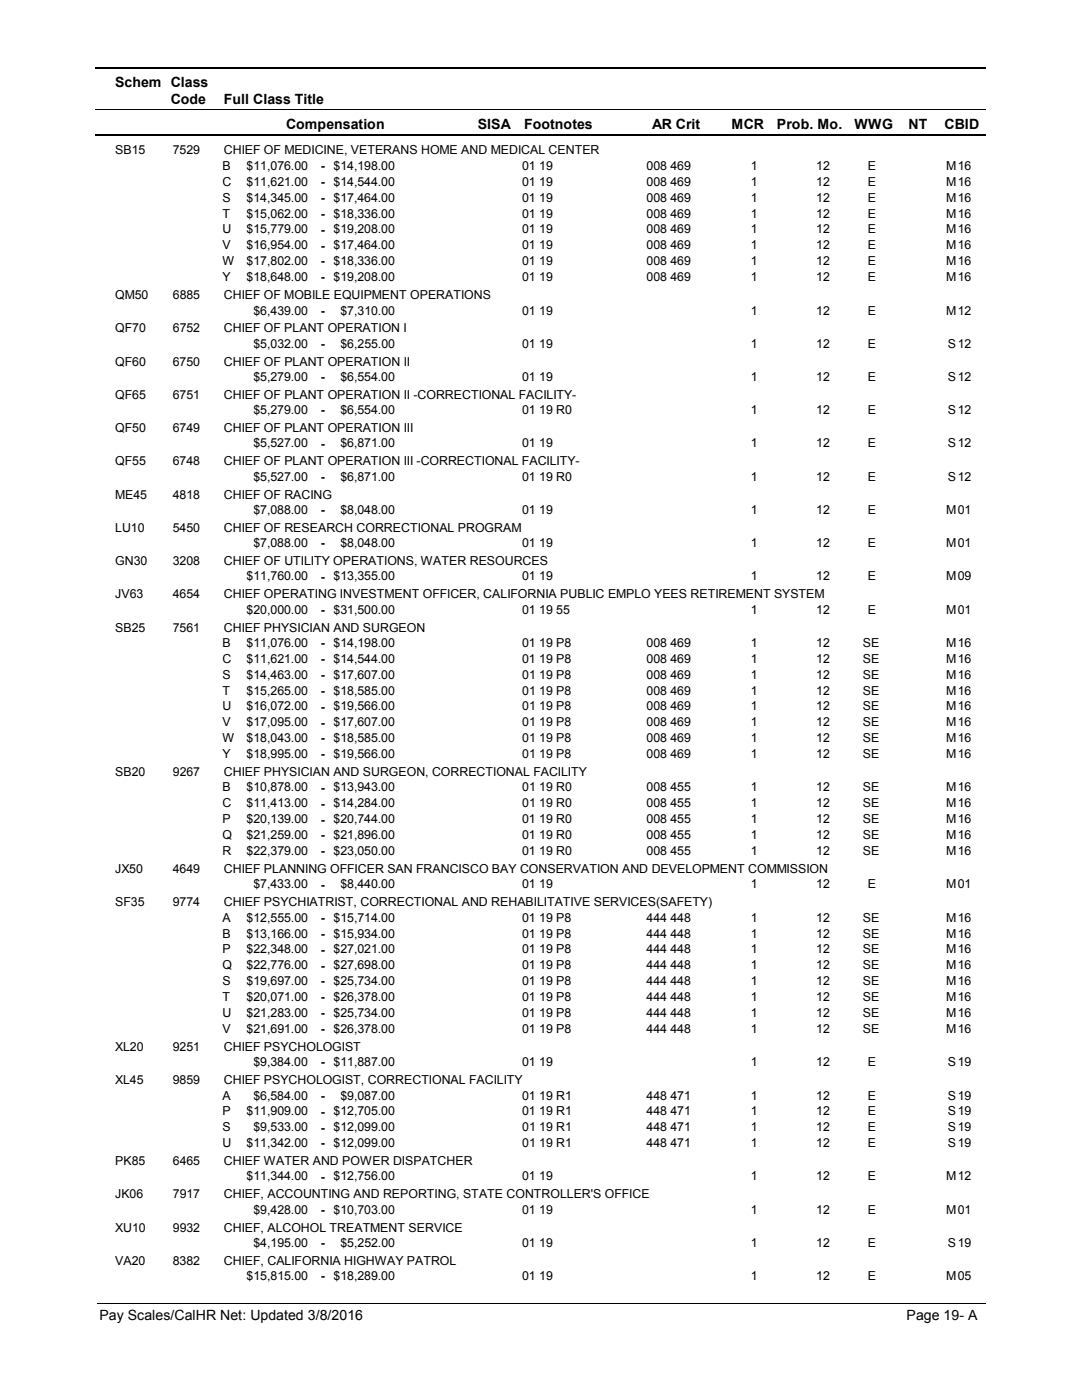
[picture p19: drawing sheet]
<svg xmlns="http://www.w3.org/2000/svg" width="216mm" height="279mm" viewBox="0 0 216 279" stroke-linecap="round" stroke-linejoin="round" font-family="sans-serif">
<defs><g id="words">
<g font-size="2.8">
<text x="23" y="17.3">Schem Class</text>
<text x="34.1" y="20.7">Code</text>
<text x="44.6" y="20.7">Full Class Title</text>
<text x="57.1" y="25.7">Compensation</text>
<text x="95.3" y="25.7">SISA</text>
<text x="104.6" y="25.7">Footnotes</text>
<text x="130.2" y="25.7">AR Crit</text>
<text x="146" y="25.7">MCR</text>
<text x="155.1" y="25.7">Prob. Mo.</text>
<text x="170.5" y="25.7">WWG</text>
<text x="181.3" y="25.7">NT</text>
<text x="188.5" y="25.7">CBID</text>
<text x="19.8" y="263.4">Pay Scales/CalHR Net: Updated 3/8/2016</text>
<text x="180.9" y="263.4">Page 19- A</text>
</g>
<g font-size="2.5">
<text x="23" y="30.8">SB15</text>
<text x="34.5" y="30.8">7529</text>
<text x="44.4" y="33.9">B</text>
<text x="44.7" y="30.8">CHIEF OF MEDICINE, VETERANS HOME AND MEDICAL CENTER</text>
<text x="49.2" y="33.9">$11,076.00</text>
<text x="64" y="33.9">-</text>
<text x="66.6" y="33.9">$14,198.00</text>
<text x="104.2" y="33.9">01 19</text>
<text x="129" y="33.9">008 469</text>
<text x="149.8" y="33.9">1</text>
<text x="162.9" y="33.9">12</text>
<text x="173.2" y="33.9">E</text>
<text x="188.8" y="33.9">M</text>
<text x="191.1" y="33.9">16</text>
<text x="44.4" y="37.1">C</text>
<text x="44.4" y="40.3">S</text>
<text x="49.2" y="37.1">$11,621.00</text>
<text x="49.2" y="40.3">$14,345.00</text>
<text x="64" y="37.1">-</text>
<text x="64" y="40.3">-</text>
<text x="66.6" y="37.1">$14,544.00</text>
<text x="66.6" y="40.3">$17,464.00</text>
<text x="104.2" y="37.1">01 19</text>
<text x="104.2" y="40.3">01 19</text>
<text x="129" y="37.1">008 469</text>
<text x="129" y="40.3">008 469</text>
<text x="149.8" y="37.1">1</text>
<text x="149.8" y="40.3">1</text>
<text x="162.9" y="37.1">12</text>
<text x="162.9" y="40.3">12</text>
<text x="173.2" y="37.1">E</text>
<text x="173.2" y="40.3">E</text>
<text x="188.8" y="37.1">M</text>
<text x="188.8" y="40.3">M</text>
<text x="191.1" y="37.1">16</text>
<text x="191.1" y="40.3">16</text>
<text x="44.4" y="43.4">T</text>
<text x="44.4" y="46.6">U</text>
<text x="49.2" y="43.4">$15,062.00</text>
<text x="49.2" y="46.6">$15,779.00</text>
<text x="64" y="43.5">-</text>
<text x="64" y="46.6">-</text>
<text x="66.6" y="43.4">$18,336.00</text>
<text x="66.6" y="46.6">$19,208.00</text>
<text x="104.2" y="43.4">01 19</text>
<text x="104.2" y="46.6">01 19</text>
<text x="129" y="43.4">008 469</text>
<text x="129" y="46.6">008 469</text>
<text x="149.8" y="43.4">1</text>
<text x="149.8" y="46.6">1</text>
<text x="162.9" y="43.4">12</text>
<text x="162.9" y="46.6">12</text>
<text x="173.2" y="43.4">E</text>
<text x="173.2" y="46.6">E</text>
<text x="188.8" y="43.4">M</text>
<text x="188.8" y="46.6">M</text>
<text x="191.1" y="43.4">16</text>
<text x="191.1" y="46.6">16</text>
<text x="44.4" y="49.8">V</text>
<text x="44.4" y="53">W</text>
<text x="49.2" y="49.8">$16,954.00</text>
<text x="49.2" y="53">$17,802.00</text>
<text x="64" y="49.8">-</text>
<text x="64" y="53">-</text>
<text x="66.6" y="49.8">$17,464.00</text>
<text x="66.6" y="53">$18,336.00</text>
<text x="104.2" y="49.8">01 19</text>
<text x="104.2" y="53">01 19</text>
<text x="129" y="49.8">008 469</text>
<text x="129" y="53">008 469</text>
<text x="149.8" y="49.8">1</text>
<text x="149.8" y="53">1</text>
<text x="162.9" y="49.8">12</text>
<text x="162.9" y="53">12</text>
<text x="173.2" y="49.8">E</text>
<text x="173.2" y="53">E</text>
<text x="188.8" y="49.8">M</text>
<text x="188.8" y="53">M</text>
<text x="191.1" y="49.8">16</text>
<text x="191.1" y="53">16</text>
<text x="23" y="59.7">QM50</text>
<text x="34.5" y="59.7">6885</text>
<text x="44.4" y="56.1">Y</text>
<text x="44.7" y="59.7">CHIEF OF MOBILE EQUIPMENT OPERATIONS</text>
<text x="49.2" y="56.1">$18,648.00</text>
<text x="64" y="56.2">-</text>
<text x="66.6" y="56.1">$19,208.00</text>
<text x="104.2" y="56.1">01 19</text>
<text x="129" y="56.1">008 469</text>
<text x="149.8" y="56.1">1</text>
<text x="162.9" y="56.1">12</text>
<text x="173.2" y="56.1">E</text>
<text x="188.8" y="56.1">M</text>
<text x="191.1" y="56.1">16</text>
<text x="50.6" y="62.8">$6,439.00</text>
<text x="64" y="62.8">-</text>
<text x="67.9" y="62.8">$7,310.00</text>
<text x="104.2" y="62.8">01 19</text>
<text x="149.8" y="62.8">1</text>
<text x="162.9" y="62.8">12</text>
<text x="173.2" y="62.8">E</text>
<text x="188.8" y="62.8">M</text>
<text x="191.1" y="62.8">12</text>
<text x="23" y="66.4">QF70</text>
<text x="34.5" y="66.4">6752</text>
<text x="44.7" y="66.4">CHIEF OF PLANT OPERATION I</text>
<text x="50.6" y="69.4">$5,032.00</text>
<text x="64" y="69.4">-</text>
<text x="67.9" y="69.4">$6,255.00</text>
<text x="104.2" y="69.4">01 19</text>
<text x="149.8" y="69.4">1</text>
<text x="162.9" y="69.4">12</text>
<text x="173.2" y="69.4">E</text>
<text x="189.2" y="69.4">S</text>
<text x="191.1" y="69.4">12</text>
<text x="23" y="73">QF60</text>
<text x="34.5" y="73">6750</text>
<text x="44.7" y="73">CHIEF OF PLANT OPERATION II</text>
<text x="50.6" y="76">$5,279.00</text>
<text x="64" y="76.1">-</text>
<text x="67.9" y="76">$6,554.00</text>
<text x="104.2" y="76">01 19</text>
<text x="149.8" y="76">1</text>
<text x="162.9" y="76">12</text>
<text x="173.2" y="76">E</text>
<text x="189.2" y="76">S</text>
<text x="191.1" y="76">12</text>
<text x="23" y="79.6">QF65</text>
<text x="34.5" y="79.6">6751</text>
<text x="44.7" y="79.6">CHIEF OF PLANT OPERATION II -CORRECTIONAL FACILITY-</text>
<text x="50.6" y="82.7">$5,279.00</text>
<text x="64" y="82.7">-</text>
<text x="67.9" y="82.7">$6,554.00</text>
<text x="104.2" y="82.7">01 19 R0</text>
<text x="149.8" y="82.7">1</text>
<text x="162.9" y="82.7">12</text>
<text x="173.2" y="82.7">E</text>
<text x="189.2" y="82.7">S</text>
<text x="191.1" y="82.7">12</text>
<text x="23" y="86.3">QF50</text>
<text x="34.5" y="86.3">6749</text>
<text x="44.7" y="86.3">CHIEF OF PLANT OPERATION III</text>
<text x="50.6" y="89.3">$5,527.00</text>
<text x="64" y="89.3">-</text>
<text x="67.9" y="89.3">$6,871.00</text>
<text x="104.2" y="89.3">01 19</text>
<text x="149.8" y="89.3">1</text>
<text x="162.9" y="89.3">12</text>
<text x="173.2" y="89.3">E</text>
<text x="189.2" y="89.3">S</text>
<text x="191.1" y="89.3">12</text>
<text x="23" y="92.9">QF55</text>
<text x="34.5" y="92.9">6748</text>
<text x="44.7" y="92.9">CHIEF OF PLANT OPERATION III -CORRECTIONAL FACILITY-</text>
<text x="50.6" y="95.9">$5,527.00</text>
<text x="64" y="96">-</text>
<text x="67.9" y="95.9">$6,871.00</text>
<text x="104.2" y="95.9">01 19 R0</text>
<text x="149.8" y="95.9">1</text>
<text x="162.9" y="95.9">12</text>
<text x="173.2" y="95.9">E</text>
<text x="189.2" y="95.9">S</text>
<text x="191.1" y="95.9">12</text>
<text x="23" y="99.5">ME45</text>
<text x="34.5" y="99.5">4818</text>
<text x="44.7" y="99.5">CHIEF OF RACING</text>
<text x="23" y="106.2">LU10</text>
<text x="34.5" y="106.2">5450</text>
<text x="44.7" y="106.2">CHIEF OF RESEARCH CORRECTIONAL PROGRAM</text>
<text x="50.6" y="102.6">$7,088.00</text>
<text x="64" y="102.6">-</text>
<text x="67.9" y="102.6">$8,048.00</text>
<text x="104.2" y="102.6">01 19</text>
<text x="149.8" y="102.6">1</text>
<text x="162.9" y="102.6">12</text>
<text x="173.2" y="102.6">E</text>
<text x="188.8" y="102.6">M</text>
<text x="191.1" y="102.6">01</text>
<text x="23" y="112.8">GN30</text>
<text x="34.5" y="112.8">3208</text>
<text x="44.7" y="112.8">CHIEF OF UTILITY OPERATIONS, WATER RESOURCES</text>
<text x="50.6" y="109.2">$7,088.00</text>
<text x="64" y="109.2">-</text>
<text x="67.9" y="109.2">$8,048.00</text>
<text x="104.2" y="109.2">01 19</text>
<text x="149.8" y="109.2">1</text>
<text x="162.9" y="109.2">12</text>
<text x="173.2" y="109.2">E</text>
<text x="188.8" y="109.2">M</text>
<text x="191.1" y="109.2">01</text>
<text x="23" y="119.4">JV63</text>
<text x="34.5" y="119.4">4654</text>
<text x="44.7" y="119.4">CHIEF OPERATING INVESTMENT OFFICER, CALIFORNIA PUBLIC EMPLO YEES RETIREMENT SYSTEM</text>
<text x="49.2" y="115.8">$11,760.00</text>
<text x="64" y="115.9">-</text>
<text x="66.6" y="115.8">$13,355.00</text>
<text x="104.2" y="115.8">01 19</text>
<text x="149.8" y="115.8">1</text>
<text x="162.9" y="115.8">12</text>
<text x="173.2" y="115.8">E</text>
<text x="188.8" y="115.8">M</text>
<text x="191.1" y="115.8">09</text>
<text x="49.2" y="122.5">$20,000.00</text>
<text x="64" y="122.5">-</text>
<text x="66.6" y="122.5">$31,500.00</text>
<text x="104.2" y="122.5">01 19 55</text>
<text x="149.8" y="122.5">1</text>
<text x="162.9" y="122.5">12</text>
<text x="173.2" y="122.5">E</text>
<text x="188.8" y="122.5">M</text>
<text x="191.1" y="122.5">01</text>
<text x="23" y="126.1">SB25</text>
<text x="34.5" y="126.1">7561</text>
<text x="44.4" y="129.1">B</text>
<text x="44.7" y="126.1">CHIEF PHYSICIAN AND SURGEON</text>
<text x="49.2" y="129.1">$11,076.00</text>
<text x="64" y="129.1">-</text>
<text x="66.6" y="129.1">$14,198.00</text>
<text x="104.2" y="129.1">01 19 P8</text>
<text x="129" y="129.1">008 469</text>
<text x="149.8" y="129.1">1</text>
<text x="162.9" y="129.1">12</text>
<text x="172.2" y="129.1">SE</text>
<text x="188.8" y="129.1">M</text>
<text x="191.1" y="129.1">16</text>
<text x="44.4" y="132.3">C</text>
<text x="44.4" y="135.4">S</text>
<text x="49.2" y="132.3">$11,621.00</text>
<text x="49.2" y="135.4">$14,463.00</text>
<text x="64" y="132.3">-</text>
<text x="64" y="135.5">-</text>
<text x="66.6" y="132.3">$14,544.00</text>
<text x="66.6" y="135.4">$17,607.00</text>
<text x="104.2" y="132.3">01 19 P8</text>
<text x="104.2" y="135.4">01 19 P8</text>
<text x="129" y="132.3">008 469</text>
<text x="129" y="135.4">008 469</text>
<text x="149.8" y="132.3">1</text>
<text x="149.8" y="135.4">1</text>
<text x="162.9" y="132.3">12</text>
<text x="162.9" y="135.4">12</text>
<text x="172.2" y="132.3">SE</text>
<text x="172.2" y="135.4">SE</text>
<text x="188.8" y="132.3">M</text>
<text x="188.8" y="135.4">M</text>
<text x="191.1" y="132.3">16</text>
<text x="191.1" y="135.4">16</text>
<text x="44.4" y="138.6">T</text>
<text x="44.4" y="141.8">U</text>
<text x="49.2" y="138.6">$15,265.00</text>
<text x="49.2" y="141.8">$16,072.00</text>
<text x="64" y="138.7">-</text>
<text x="64" y="141.8">-</text>
<text x="66.6" y="138.6">$18,585.00</text>
<text x="66.6" y="141.8">$19,566.00</text>
<text x="104.2" y="138.6">01 19 P8</text>
<text x="104.2" y="141.8">01 19 P8</text>
<text x="129" y="138.6">008 469</text>
<text x="129" y="141.8">008 469</text>
<text x="149.8" y="138.6">1</text>
<text x="149.8" y="141.8">1</text>
<text x="162.9" y="138.6">12</text>
<text x="162.9" y="141.8">12</text>
<text x="172.2" y="138.6">SE</text>
<text x="172.2" y="141.8">SE</text>
<text x="188.8" y="138.6">M</text>
<text x="188.8" y="141.8">M</text>
<text x="191.1" y="138.6">16</text>
<text x="191.1" y="141.8">16</text>
<text x="44.4" y="145">V</text>
<text x="44.4" y="148.1">W</text>
<text x="49.2" y="145">$17,095.00</text>
<text x="49.2" y="148.1">$18,043.00</text>
<text x="64" y="145">-</text>
<text x="64" y="148.2">-</text>
<text x="66.6" y="145">$17,607.00</text>
<text x="66.6" y="148.1">$18,585.00</text>
<text x="104.2" y="145">01 19 P8</text>
<text x="104.2" y="148.1">01 19 P8</text>
<text x="129" y="145">008 469</text>
<text x="129" y="148.1">008 469</text>
<text x="149.8" y="145">1</text>
<text x="149.8" y="148.1">1</text>
<text x="162.9" y="145">12</text>
<text x="162.9" y="148.1">12</text>
<text x="172.2" y="145">SE</text>
<text x="172.2" y="148.1">SE</text>
<text x="188.8" y="145">M</text>
<text x="188.8" y="148.1">M</text>
<text x="191.1" y="145">16</text>
<text x="191.1" y="148.1">16</text>
<text x="23" y="154.9">SB20</text>
<text x="34.5" y="154.9">9267</text>
<text x="44.4" y="151.3">Y</text>
<text x="44.7" y="154.9">CHIEF PHYSICIAN AND SURGEON, CORRECTIONAL FACILITY</text>
<text x="49.2" y="151.3">$18,995.00</text>
<text x="64" y="151.4">-</text>
<text x="66.6" y="151.3">$19,566.00</text>
<text x="104.2" y="151.3">01 19 P8</text>
<text x="129" y="151.3">008 469</text>
<text x="149.8" y="151.3">1</text>
<text x="162.9" y="151.3">12</text>
<text x="172.2" y="151.3">SE</text>
<text x="188.8" y="151.3">M</text>
<text x="191.1" y="151.3">16</text>
<text x="44.4" y="158">B</text>
<text x="44.4" y="161.1">C</text>
<text x="49.2" y="158">$10,878.00</text>
<text x="49.2" y="161.1">$11,413.00</text>
<text x="64" y="158">-</text>
<text x="64" y="161.2">-</text>
<text x="66.6" y="158">$13,943.00</text>
<text x="66.6" y="161.1">$14,284.00</text>
<text x="104.2" y="158">01 19 R0</text>
<text x="104.2" y="161.1">01 19 R0</text>
<text x="129" y="158">008 455</text>
<text x="129" y="161.1">008 455</text>
<text x="149.8" y="158">1</text>
<text x="149.8" y="161.1">1</text>
<text x="162.9" y="158">12</text>
<text x="162.9" y="161.1">12</text>
<text x="172.2" y="158">SE</text>
<text x="172.2" y="161.1">SE</text>
<text x="188.8" y="158">M</text>
<text x="188.8" y="161.1">M</text>
<text x="191.1" y="158">16</text>
<text x="191.1" y="161.1">16</text>
<text x="44.4" y="164.3">P</text>
<text x="44.4" y="167.5">Q</text>
<text x="49.2" y="164.3">$20,139.00</text>
<text x="49.2" y="167.5">$21,259.00</text>
<text x="64" y="164.4">-</text>
<text x="64" y="167.5">-</text>
<text x="66.6" y="164.3">$20,744.00</text>
<text x="66.6" y="167.5">$21,896.00</text>
<text x="104.2" y="164.3">01 19 R0</text>
<text x="104.2" y="167.5">01 19 R0</text>
<text x="129" y="164.3">008 455</text>
<text x="129" y="167.5">008 455</text>
<text x="149.8" y="164.3">1</text>
<text x="149.8" y="167.5">1</text>
<text x="162.9" y="164.3">12</text>
<text x="162.9" y="167.5">12</text>
<text x="172.2" y="164.3">SE</text>
<text x="172.2" y="167.5">SE</text>
<text x="188.8" y="164.3">M</text>
<text x="188.8" y="167.5">M</text>
<text x="191.1" y="164.3">16</text>
<text x="191.1" y="167.5">16</text>
<text x="44.4" y="170.7">R</text>
<text x="49.2" y="170.7">$22,379.00</text>
<text x="64" y="170.7">-</text>
<text x="66.6" y="170.7">$23,050.00</text>
<text x="104.2" y="170.7">01 19 R0</text>
<text x="129" y="170.7">008 455</text>
<text x="149.8" y="170.7">1</text>
<text x="162.9" y="170.7">12</text>
<text x="172.2" y="170.7">SE</text>
<text x="188.8" y="170.7">M</text>
<text x="191.1" y="170.7">16</text>
<text x="23" y="174.3">JX50</text>
<text x="34.5" y="174.3">4649</text>
<text x="44.7" y="174.3">CHIEF PLANNING OFFICER SAN FRANCISCO BAY CONSERVATION AND DEVELOPMENT COMMISSION</text>
<text x="50.6" y="177.3">$7,433.00</text>
<text x="64" y="177.4">-</text>
<text x="67.9" y="177.3">$8,440.00</text>
<text x="104.2" y="177.3">01 19</text>
<text x="149.8" y="177.3">1</text>
<text x="162.9" y="177.3">12</text>
<text x="173.2" y="177.3">E</text>
<text x="188.8" y="177.3">M</text>
<text x="191.1" y="177.3">01</text>
<text x="23" y="180.9">SF35</text>
<text x="34.5" y="180.9">9774</text>
<text x="44.4" y="183.9">A</text>
<text x="44.7" y="180.9">CHIEF PSYCHIATRIST, CORRECTIONAL AND REHABILITATIVE SERVICES(SAFETY)</text>
<text x="49.2" y="183.9">$12,555.00</text>
<text x="64" y="184">-</text>
<text x="66.6" y="183.9">$15,714.00</text>
<text x="104.2" y="183.9">01 19 P8</text>
<text x="129" y="183.9">444 448</text>
<text x="149.8" y="183.9">1</text>
<text x="162.9" y="183.9">12</text>
<text x="172.2" y="183.9">SE</text>
<text x="188.8" y="183.9">M</text>
<text x="191.1" y="183.9">16</text>
<text x="44.4" y="187.1">B</text>
<text x="44.4" y="190.3">P</text>
<text x="49.2" y="187.1">$13,166.00</text>
<text x="49.2" y="190.3">$22,348.00</text>
<text x="64" y="187.1">-</text>
<text x="64" y="190.3">-</text>
<text x="66.6" y="187.1">$15,934.00</text>
<text x="66.6" y="190.3">$27,021.00</text>
<text x="104.2" y="187.1">01 19 P8</text>
<text x="104.2" y="190.3">01 19 P8</text>
<text x="129" y="187.1">444 448</text>
<text x="129" y="190.3">444 448</text>
<text x="149.8" y="187.1">1</text>
<text x="149.8" y="190.3">1</text>
<text x="162.9" y="187.1">12</text>
<text x="162.9" y="190.3">12</text>
<text x="172.2" y="187.1">SE</text>
<text x="172.2" y="190.3">SE</text>
<text x="188.8" y="187.1">M</text>
<text x="188.8" y="190.3">M</text>
<text x="191.1" y="187.1">16</text>
<text x="191.1" y="190.3">16</text>
<text x="44.4" y="193.5">Q</text>
<text x="44.4" y="196.6">S</text>
<text x="49.2" y="193.5">$22,776.00</text>
<text x="49.2" y="196.6">$19,697.00</text>
<text x="64" y="193.5">-</text>
<text x="64" y="196.7">-</text>
<text x="66.6" y="193.5">$27,698.00</text>
<text x="66.6" y="196.6">$25,734.00</text>
<text x="104.2" y="193.5">01 19 P8</text>
<text x="104.2" y="196.6">01 19 P8</text>
<text x="129" y="193.5">444 448</text>
<text x="129" y="196.6">444 448</text>
<text x="149.8" y="193.5">1</text>
<text x="149.8" y="196.6">1</text>
<text x="162.9" y="193.5">12</text>
<text x="162.9" y="196.6">12</text>
<text x="172.2" y="193.5">SE</text>
<text x="172.2" y="196.6">SE</text>
<text x="188.8" y="193.5">M</text>
<text x="188.8" y="196.6">M</text>
<text x="191.1" y="193.5">16</text>
<text x="191.1" y="196.6">16</text>
<text x="44.4" y="199.8">T</text>
<text x="44.4" y="203">U</text>
<text x="49.2" y="199.8">$20,071.00</text>
<text x="49.2" y="203">$21,283.00</text>
<text x="64" y="199.9">-</text>
<text x="64" y="203">-</text>
<text x="66.6" y="199.8">$26,378.00</text>
<text x="66.6" y="203">$25,734.00</text>
<text x="104.2" y="199.8">01 19 P8</text>
<text x="104.2" y="203">01 19 P8</text>
<text x="129" y="199.8">444 448</text>
<text x="129" y="203">444 448</text>
<text x="149.8" y="199.8">1</text>
<text x="149.8" y="203">1</text>
<text x="162.9" y="199.8">12</text>
<text x="162.9" y="203">12</text>
<text x="172.2" y="199.8">SE</text>
<text x="172.2" y="203">SE</text>
<text x="188.8" y="199.8">M</text>
<text x="188.8" y="203">M</text>
<text x="191.1" y="199.8">16</text>
<text x="191.1" y="203">16</text>
<text x="23" y="209.8">XL20</text>
<text x="34.5" y="209.8">9251</text>
<text x="44.4" y="206.2">V</text>
<text x="44.7" y="209.8">CHIEF PSYCHOLOGIST</text>
<text x="49.2" y="206.2">$21,691.00</text>
<text x="64" y="206.2">-</text>
<text x="66.6" y="206.2">$26,378.00</text>
<text x="104.2" y="206.2">01 19 P8</text>
<text x="129" y="206.2">444 448</text>
<text x="149.8" y="206.2">1</text>
<text x="162.9" y="206.2">12</text>
<text x="172.2" y="206.2">SE</text>
<text x="188.8" y="206.2">M</text>
<text x="191.1" y="206.2">16</text>
<text x="50.6" y="212.8">$9,384.00</text>
<text x="64" y="212.9">-</text>
<text x="66.6" y="212.8">$11,887.00</text>
<text x="104.2" y="212.8">01 19</text>
<text x="149.8" y="212.8">1</text>
<text x="162.9" y="212.8">12</text>
<text x="173.2" y="212.8">E</text>
<text x="189.2" y="212.8">S</text>
<text x="191.1" y="212.8">19</text>
<text x="23" y="216.4">XL45</text>
<text x="34.5" y="216.4">9859</text>
<text x="44.4" y="219.5">A</text>
<text x="44.7" y="216.4">CHIEF PSYCHOLOGIST, CORRECTIONAL FACILITY</text>
<text x="50.6" y="219.5">$6,584.00</text>
<text x="64" y="219.5">-</text>
<text x="67.9" y="219.5">$9,087.00</text>
<text x="104.2" y="219.5">01 19 R1</text>
<text x="129" y="219.5">448 471</text>
<text x="149.8" y="219.5">1</text>
<text x="162.9" y="219.5">12</text>
<text x="173.2" y="219.5">E</text>
<text x="189.2" y="219.5">S</text>
<text x="191.1" y="219.5">19</text>
<text x="44.4" y="222.6">P</text>
<text x="44.4" y="225.8">S</text>
<text x="49.2" y="222.6">$11,909.00</text>
<text x="50.6" y="225.8">$9,533.00</text>
<text x="64" y="222.7">-</text>
<text x="64" y="225.9">-</text>
<text x="66.6" y="222.6">$12,705.00</text>
<text x="66.6" y="225.8">$12,099.00</text>
<text x="104.2" y="222.6">01 19 R1</text>
<text x="104.2" y="225.8">01 19 R1</text>
<text x="129" y="222.6">448 471</text>
<text x="129" y="225.8">448 471</text>
<text x="149.8" y="222.6">1</text>
<text x="149.8" y="225.8">1</text>
<text x="162.9" y="222.6">12</text>
<text x="162.9" y="225.8">12</text>
<text x="173.2" y="222.6">E</text>
<text x="173.2" y="225.8">E</text>
<text x="189.2" y="222.6">S</text>
<text x="189.2" y="225.8">S</text>
<text x="191.1" y="222.6">19</text>
<text x="191.1" y="225.8">19</text>
<text x="23" y="232.6">PK85</text>
<text x="34.5" y="232.6">6465</text>
<text x="44.4" y="229">U</text>
<text x="44.7" y="232.6">CHIEF WATER AND POWER DISPATCHER</text>
<text x="49.2" y="229">$11,342.00</text>
<text x="64" y="229">-</text>
<text x="66.6" y="229">$12,099.00</text>
<text x="104.2" y="229">01 19 R1</text>
<text x="129" y="229">448 471</text>
<text x="149.8" y="229">1</text>
<text x="162.9" y="229">12</text>
<text x="173.2" y="229">E</text>
<text x="189.2" y="229">S</text>
<text x="191.1" y="229">19</text>
<text x="23" y="239.2">JK06</text>
<text x="34.5" y="239.2">7917</text>
<text x="44.7" y="239.2">CHIEF, ACCOUNTING AND REPORTING, STATE CONTROLLER'S OFFICE</text>
<text x="49.2" y="235.6">$11,344.00</text>
<text x="64" y="235.6">-</text>
<text x="66.6" y="235.6">$12,756.00</text>
<text x="104.2" y="235.6">01 19</text>
<text x="149.8" y="235.6">1</text>
<text x="162.9" y="235.6">12</text>
<text x="173.2" y="235.6">E</text>
<text x="188.8" y="235.6">M</text>
<text x="191.1" y="235.6">12</text>
<text x="23" y="245.8">XU10</text>
<text x="34.5" y="245.8">9932</text>
<text x="44.7" y="245.8">CHIEF, ALCOHOL TREATMENT SERVICE</text>
<text x="50.6" y="242.2">$9,428.00</text>
<text x="64" y="242.3">-</text>
<text x="66.6" y="242.2">$10,703.00</text>
<text x="104.2" y="242.2">01 19</text>
<text x="149.8" y="242.2">1</text>
<text x="162.9" y="242.2">12</text>
<text x="173.2" y="242.2">E</text>
<text x="188.8" y="242.2">M</text>
<text x="191.1" y="242.2">01</text>
<text x="50.6" y="248.9">$4,195.00</text>
<text x="64" y="248.9">-</text>
<text x="67.9" y="248.9">$5,252.00</text>
<text x="104.2" y="248.9">01 19</text>
<text x="149.8" y="248.9">1</text>
<text x="162.9" y="248.9">12</text>
<text x="173.2" y="248.9">E</text>
<text x="189.2" y="248.9">S</text>
<text x="191.1" y="248.9">19</text>
<text x="23" y="252.5">VA20</text>
<text x="34.5" y="252.5">8382</text>
<text x="44.7" y="252.5">CHIEF, CALIFORNIA HIGHWAY PATROL</text>
<text x="49.2" y="255.5">$15,815.00</text>
<text x="64" y="255.5">-</text>
<text x="66.6" y="255.5">$18,289.00</text>
<text x="104.2" y="255.5">01 19</text>
<text x="149.8" y="255.5">1</text>
<text x="162.9" y="255.5">12</text>
<text x="173.2" y="255.5">E</text>
<text x="188.8" y="255.5">M</text>
<text x="191.1" y="255.5">05</text>
</g>
</g></defs>
<path d="M19 13.5h177.7M19 27h177.7" fill="none" stroke="#000" stroke-width=".36"/>
<path d="M19 21.9h177.7" fill="none" stroke="#000" stroke-width=".2"/>
<g fill="#fff">
<path d="M46.8 31.3h16.3v3h-16.3z" fill-rule="evenodd"/>
<path d="M190.8 31.3h4.1v3h-4.1z" fill-rule="evenodd"/>
<path d="M46.8 34.5h16.3v2.9h-16.3z" fill-rule="evenodd"/>
<path d="M190.8 34.5h4.1v2.9h-4.1z" fill-rule="evenodd"/>
<path d="M46.8 37.6h16.3v3h-16.3z" fill-rule="evenodd"/>
<path d="M190.8 37.6h4.1v3h-4.1z" fill-rule="evenodd"/>
<path d="M46.8 40.8h16.3v3h-16.3z" fill-rule="evenodd"/>
<path d="M190.8 40.8h4.1v3h-4.1z" fill-rule="evenodd"/>
<path d="M46.8 44h16.3v3h-16.3z" fill-rule="evenodd"/>
<path d="M190.8 44h4.1v3h-4.1z" fill-rule="evenodd"/>
<path d="M46.8 47.2h16.3v3h-16.3z" fill-rule="evenodd"/>
<path d="M190.8 47.2h4.1v3h-4.1z" fill-rule="evenodd"/>
<path d="M46.8 50.3h16.3v3h-16.3z" fill-rule="evenodd"/>
<path d="M190.8 50.3h4.1v3h-4.1z" fill-rule="evenodd"/>
<path d="M46.8 53.5h16.3v3h-16.3z" fill-rule="evenodd"/>
<path d="M190.8 53.5h4.1v3h-4.1z" fill-rule="evenodd"/>
<path d="M46.8 60.2h16.3v3h-16.3z" fill-rule="evenodd"/>
<path d="M190.8 60.2h4.1v3h-4.1z" fill-rule="evenodd"/>
<path d="M46.8 66.8h16.3v3h-16.3z" fill-rule="evenodd"/>
<path d="M190.8 66.8h4.1v3h-4.1z" fill-rule="evenodd"/>
<path d="M46.8 73.4h16.3v3h-16.3z" fill-rule="evenodd"/>
<path d="M190.8 73.4h4.1v3h-4.1z" fill-rule="evenodd"/>
<path d="M46.8 80.1h16.3v3h-16.3z" fill-rule="evenodd"/>
<path d="M190.8 80.1h4.1v3h-4.1z" fill-rule="evenodd"/>
<path d="M46.8 86.7h16.3v3h-16.3z" fill-rule="evenodd"/>
<path d="M190.8 86.7h4.1v3h-4.1z" fill-rule="evenodd"/>
<path d="M46.8 93.3h16.3v3h-16.3z" fill-rule="evenodd"/>
<path d="M190.8 93.3h4.1v3h-4.1z" fill-rule="evenodd"/>
<path d="M46.8 100h16.3v3h-16.3z" fill-rule="evenodd"/>
<path d="M190.8 100h4.1v3h-4.1z" fill-rule="evenodd"/>
<path d="M46.8 106.6h16.3v3h-16.3z" fill-rule="evenodd"/>
<path d="M190.8 106.6h4.1v3h-4.1z" fill-rule="evenodd"/>
<path d="M46.8 113.2h16.3v3h-16.3z" fill-rule="evenodd"/>
<path d="M190.8 113.2h4.1v3h-4.1z" fill-rule="evenodd"/>
<path d="M46.8 119.9h16.3v3h-16.3z" fill-rule="evenodd"/>
<path d="M190.8 119.9h4.1v3h-4.1z" fill-rule="evenodd"/>
<path d="M46.8 126.5h16.3v3h-16.3z" fill-rule="evenodd"/>
<path d="M190.8 126.5h4.1v3h-4.1z" fill-rule="evenodd"/>
<path d="M46.8 129.7h16.3v2.9h-16.3z" fill-rule="evenodd"/>
<path d="M190.8 129.7h4.1v2.9h-4.1z" fill-rule="evenodd"/>
<path d="M46.8 132.8h16.3v3h-16.3z" fill-rule="evenodd"/>
<path d="M190.8 132.8h4.1v3h-4.1z" fill-rule="evenodd"/>
<path d="M46.8 136h16.3v3h-16.3z" fill-rule="evenodd"/>
<path d="M190.8 136h4.1v3h-4.1z" fill-rule="evenodd"/>
<path d="M46.8 139.2h16.3v3h-16.3z" fill-rule="evenodd"/>
<path d="M190.8 139.2h4.1v3h-4.1z" fill-rule="evenodd"/>
<path d="M46.8 142.4h16.3v2.9h-16.3z" fill-rule="evenodd"/>
<path d="M190.8 142.4h4.1v2.9h-4.1z" fill-rule="evenodd"/>
<path d="M46.8 145.5h16.3v3h-16.3z" fill-rule="evenodd"/>
<path d="M190.8 145.5h4.1v3h-4.1z" fill-rule="evenodd"/>
<path d="M46.8 148.7h16.3v3h-16.3z" fill-rule="evenodd"/>
<path d="M190.8 148.7h4.1v3h-4.1z" fill-rule="evenodd"/>
<path d="M46.8 155.4h16.3v2.9h-16.3z" fill-rule="evenodd"/>
<path d="M190.8 155.4h4.1v2.9h-4.1z" fill-rule="evenodd"/>
<path d="M46.8 158.5h16.3v3h-16.3z" fill-rule="evenodd"/>
<path d="M190.8 158.5h4.1v3h-4.1z" fill-rule="evenodd"/>
<path d="M46.8 161.7h16.3v3h-16.3z" fill-rule="evenodd"/>
<path d="M190.8 161.7h4.1v3h-4.1z" fill-rule="evenodd"/>
<path d="M46.8 164.9h16.3v3h-16.3z" fill-rule="evenodd"/>
<path d="M190.8 164.9h4.1v3h-4.1z" fill-rule="evenodd"/>
<path d="M46.8 168.1h16.3v3h-16.3z" fill-rule="evenodd"/>
<path d="M190.8 168.1h4.1v3h-4.1z" fill-rule="evenodd"/>
<path d="M46.8 174.7h16.3v3h-16.3z" fill-rule="evenodd"/>
<path d="M190.8 174.7h4.1v3h-4.1z" fill-rule="evenodd"/>
<path d="M46.8 181.3h16.3v3h-16.3z" fill-rule="evenodd"/>
<path d="M190.8 181.3h4.1v3h-4.1z" fill-rule="evenodd"/>
<path d="M46.8 184.5h16.3v3h-16.3z" fill-rule="evenodd"/>
<path d="M190.8 184.5h4.1v3h-4.1z" fill-rule="evenodd"/>
<path d="M46.8 187.7h16.3v3h-16.3z" fill-rule="evenodd"/>
<path d="M190.8 187.7h4.1v3h-4.1z" fill-rule="evenodd"/>
<path d="M46.8 190.8h16.3v3h-16.3z" fill-rule="evenodd"/>
<path d="M190.8 190.8h4.1v3h-4.1z" fill-rule="evenodd"/>
<path d="M46.8 194h16.3v3h-16.3z" fill-rule="evenodd"/>
<path d="M190.8 194h4.1v3h-4.1z" fill-rule="evenodd"/>
<path d="M46.8 197.2h16.3v3h-16.3z" fill-rule="evenodd"/>
<path d="M190.8 197.2h4.1v3h-4.1z" fill-rule="evenodd"/>
<path d="M46.8 200.4h16.3v3h-16.3z" fill-rule="evenodd"/>
<path d="M190.8 200.4h4.1v3h-4.1z" fill-rule="evenodd"/>
<path d="M46.8 203.6h16.3v2.9h-16.3z" fill-rule="evenodd"/>
<path d="M190.8 203.6h4.1v2.9h-4.1z" fill-rule="evenodd"/>
<path d="M46.8 210.2h16.3v3h-16.3z" fill-rule="evenodd"/>
<path d="M190.8 210.2h4.1v3h-4.1z" fill-rule="evenodd"/>
<path d="M46.8 216.9h16.3v2.9h-16.3z" fill-rule="evenodd"/>
<path d="M190.8 216.9h4.1v2.9h-4.1z" fill-rule="evenodd"/>
<path d="M46.8 220h16.3v3h-16.3z" fill-rule="evenodd"/>
<path d="M190.8 220h4.1v3h-4.1z" fill-rule="evenodd"/>
<path d="M46.8 223.2h16.3v3h-16.3z" fill-rule="evenodd"/>
<path d="M190.8 223.2h4.1v3h-4.1z" fill-rule="evenodd"/>
<path d="M46.8 226.4h16.3v3h-16.3z" fill-rule="evenodd"/>
<path d="M190.8 226.4h4.1v3h-4.1z" fill-rule="evenodd"/>
<path d="M46.8 233h16.3v3h-16.3z" fill-rule="evenodd"/>
<path d="M190.8 233h4.1v3h-4.1z" fill-rule="evenodd"/>
<path d="M46.8 239.6h16.3v3h-16.3z" fill-rule="evenodd"/>
<path d="M190.8 239.6h4.1v3h-4.1z" fill-rule="evenodd"/>
<path d="M46.8 246.3h16.3v3h-16.3z" fill-rule="evenodd"/>
<path d="M190.8 246.3h4.1v3h-4.1z" fill-rule="evenodd"/>
<path d="M46.8 252.9h16.3v3h-16.3z" fill-rule="evenodd"/>
<path d="M190.8 252.9h4.1v3h-4.1z" fill-rule="evenodd"/>
</g>
<path d="M19.5 260.1h177.2" fill="none" stroke="#000" stroke-width=".2"/>
<use href="#words"/>
</svg>
